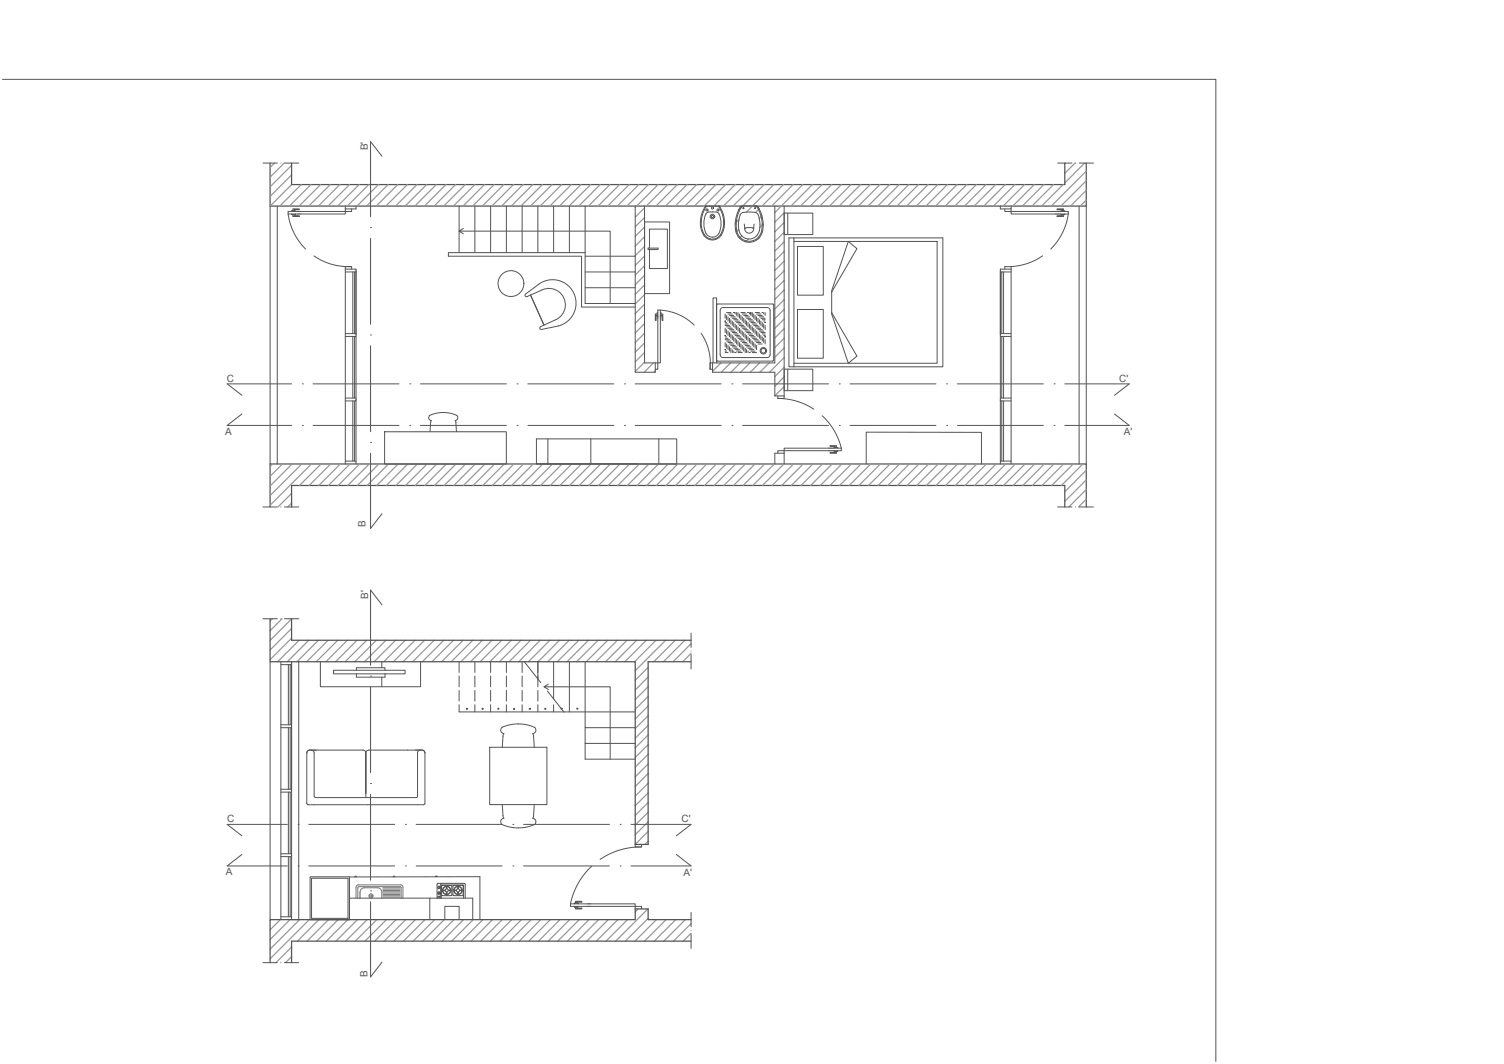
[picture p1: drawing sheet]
<svg xmlns="http://www.w3.org/2000/svg" width="420mm" height="297mm" viewBox="0 0 420 297" stroke-linecap="round" stroke-linejoin="round" font-family="sans-serif">
<defs><g id="words">
<g font-size="2.8" fill="#545454">
<text x="102.7" y="42" transform="rotate(-90 102.7 42)">B'</text>
<text x="63.4" y="106.6">C</text>
<text x="312.6" y="106.7">C'</text>
<text x="62.9" y="121.4">A</text>
<text x="313.9" y="121.5">A'</text>
<text x="102.1" y="147.1" transform="rotate(-90 102.1 147.1)">B</text>
<text x="102.9" y="167.1" transform="rotate(-90 102.9 167.1)">B'</text>
<text x="63.5" y="229.5">C</text>
<text x="190.4" y="229.6">C'</text>
<text x="63.1" y="244.3">A</text>
<text x="191" y="244.5">A'</text>
<text x="102.7" y="272.6" transform="rotate(-90 102.7 272.6)">B</text>
</g>
</g></defs>
<!-- layer: muri esterni -->
<path d="M75.5 45.5v12h228v-12M81.5 45.5v6h216v-6M75.5 141.5v-12h228v12M81.5 141.5v-6h216v6M75.5 172.7v12h102v51h3.6v-51h12M81.5 172.7v6h111.6M193.1 256.7h-12v-3h-3.6v3h-102v12M193.1 262.7h-111.6v6" fill="none" stroke="#545454" stroke-width=".35"/>
<g fill="none" stroke="#989898" stroke-width=".35">
<path d="M76.7 45.5l-1.2 1.3M79.4 45.5l-3.9 4M81.5 46.2l-6 6M81.5 48.8l-6 6M81.5 51.5l-6 6M84.2 51.5l-6 6M86.9 51.5l-6 6M89.6 51.5l-6 6M92.3 51.5l-6 6M94.9 51.5l-6 6M97.6 51.5l-6 6M100.3 51.5l-6 6"/>
<path d="M103 51.5l-6 6M105.7 51.5l-6 6M108.4 51.5l-6 6M111.1 51.5l-6 6M113.8 51.5l-6 6M116.5 51.5l-6 6M119.2 51.5l-6 6M121.9 51.5l-6 6M124.6 51.5l-6 6M127.3 51.5l-6 6M130 51.5l-6 6M132.7 51.5l-6 6"/>
<path d="M135.4 51.5l-6 6M138 51.5l-6 6M140.7 51.5l-6 6M143.4 51.5l-6 6M146.1 51.5l-6 6M148.8 51.5l-6 6M151.5 51.5l-6 6M154.2 51.5l-6 6M156.9 51.5l-6 6M159.6 51.5l-6 6M162.3 51.5l-6 6M165 51.5l-6 6"/>
<path d="M167.7 51.5l-6 6M170.4 51.5l-6 6M173.1 51.5l-6 6M175.8 51.5l-6 6M178.5 51.5l-6 6M180.1 58l-2.6 2.6M181.2 51.5l-6 6M183.9 51.5l-6.4 6.4M186.5 51.5l-6 6M189.2 51.5l-6 6M191.9 51.5l-6 6M194.6 51.5l-6 6"/>
<path d="M197.3 51.5l-6 6M200 51.5l-6 6M202.7 51.5l-6 6M205.4 51.5l-6 6M208.1 51.5l-6 6M210.8 51.5l-6 6M212.1 58.3l-1 1M213.5 51.5l-7.2 7.2M216.2 51.5l-7.7 7.7M218.9 51.5l-6 6M219.1 59.4l-2.6 2.6M221.6 51.5l-6 6"/>
<path d="M224.3 51.5l-7.8 7.8M227 51.5l-6 6M229.6 51.5l-6 6M232.3 51.5l-6 6M235 51.5l-6 6M237.7 51.5l-6 6M240.4 51.5l-6 6M243.1 51.5l-6 6M245.8 51.5l-6 6M248.5 51.5l-6 6M251.2 51.5l-6 6M253.9 51.5l-6 6"/>
<path d="M256.6 51.5l-6 6M259.3 51.5l-6 6M262 51.5l-6 6M264.7 51.5l-6 6M267.4 51.5l-6 6M270.1 51.5l-6 6M272.8 51.5l-6.1 6M275.4 51.5l-6 6M278.1 51.5l-6 6M280.8 51.5l-6 6M283.5 51.5l-6 6M286.2 51.5l-6 6"/>
<path d="M288.9 51.5l-6 6M291.6 51.5l-6 6M294.3 51.5l-6 6M297 51.5l-6 6M297.6 45.5l-.1 .2M300.3 45.5l-2.8 2.9M303 45.5l-5.5 5.6M303.5 47.8l-9.8 9.7M303.5 50.5l-7.1 7M303.5 53.1l-4.4 4.4M303.5 55.8l-1.7 1.7M180.1 60.7l-2.6 2.6"/>
<path d="M180.1 63.4l-2.6 2.6M180.1 66.1l-2.6 2.6M180.1 68.8l-2.6 2.6M180.1 71.5l-2.6 2.6M180.1 74.2l-2.6 2.6M180.1 76.9l-2.6 2.6M180.1 79.6l-2.6 2.6M206.4 64l-.8 .8M206.4 61.3l-1 1M207.2 65.9l-.6 .6M209.1 66.7l-.8 .8M212.1 66.4l-.3 .3"/>
<path d="M212.8 60.3l-.7 .7M213.2 62.6l-.9 .9M219.1 62.1l-2.6 2.6M219.1 64.8l-2.6 2.6M219.1 67.5l-2.6 2.6M219.1 70.2l-2.6 2.6M219.1 72.9l-2.6 2.6M219.1 75.6l-2.6 2.6M219.1 78.3l-2.6 2.6M180.1 82.3l-2.6 2.6M180.1 85l-2.6 2.5M180.1 87.6l-2.6 2.6"/>
<path d="M180.1 90.3l-2.6 2.6M180.1 93l-2.6 2.6M180.1 95.7l-2.6 2.6M180.1 98.4l-2.6 2.6M219.1 81l-2.6 2.6M219.1 83.7l-2.6 2.6M219.1 86.4l-2.6 2.6M219.1 89.1l-2.6 2.6M219.1 91.7l-2.6 2.7M219.1 94.4l-2.6 2.6M219.1 97.1l-2.6 2.6M219.1 99.8l-4.1 4.1"/>
<path d="M180.1 101.1l-2.6 2.6M182.5 101.3l-2.5 2.6M183.1 103.5l-.5 .4M201.4 101.3l-2.3 2.4M204.1 101.3l-2.6 2.6M206.8 101.3l-2.6 2.6M209.5 101.3l-2.6 2.6M212.2 101.3l-2.6 2.6M214.9 101.3l-2.6 2.6M219.1 102.5l-2.6 2.6M219.1 105.2l-2.6 2.6M219.1 107.9l-2.6 2.6"/>
<path d="M76.2 129.5l-.7 .8M78.9 129.5l-3.4 3.5M81.5 137.8l-3.8 3.7M81.6 129.5l-6.1 6.2M84.3 129.5l-8.8 8.9M87 129.5l-11.5 11.6M89.7 129.5l-6 6M92.4 129.5l-6 6M95.1 129.5l-6 6M97.8 129.5l-6 6M100.5 129.5l-6 6M103.2 129.5l-6 6"/>
<path d="M105.9 129.5l-6 6M108.5 129.5l-6 6M111.2 129.5l-6 6M113.9 129.5l-6 6M116.6 129.5l-6 6M119.3 129.5l-6 6M122 129.5l-6 6M124.7 129.5l-6 6M127.4 129.5l-6 6M130.1 129.5l-6 6M132.8 129.5l-6 6M135.5 129.5l-6 6"/>
<path d="M138.2 129.5l-6 6M140.9 129.5l-6 6M143.6 129.5l-6 6M146.3 129.5l-6 6M149 129.5l-6 6M151.6 129.5l-6 6M154.3 129.5l-6 6M157 129.5l-6 6M159.7 129.5l-6 6M162.4 129.5l-6 6M165.1 129.5l-6 6M167.8 129.5l-6 6"/>
<path d="M170.5 129.5l-6 6M173.2 129.5l-6 6M175.9 129.5l-6 6M178.6 129.5l-6 6M181.3 129.5l-6 6M184 129.5l-6 6M186.7 129.5l-6 6M189.4 129.5l-6 6M192.1 129.5l-6 6M194.8 129.5l-6 6M197.4 129.5l-6 6M200.1 129.5l-6 6"/>
<path d="M202.8 129.5l-6 6M205.5 129.5l-6 6M208.2 129.5l-6 6M210.9 129.5l-6 6M213.6 129.5l-6 6M216.3 129.5l-6 6M219 129.5l-6 6M221.7 129.5l-6 6M224.4 129.5l-6 6M227.1 129.5l-6 6M229.8 129.5l-6 6M232.5 129.5l-6 6"/>
<path d="M235.2 129.5l-6 6M237.9 129.5l-6 6M240.6 129.5l-6 6M243.2 129.5l-6 6M245.9 129.5l-6 6M248.6 129.5l-6 6M251.3 129.5l-6 6M254 129.5l-6 6M256.7 129.5l-6 6M259.4 129.5l-6 6M262.1 129.5l-6 6M264.8 129.5l-6 6"/>
<path d="M267.5 129.5l-6 6M270.2 129.5l-6 6M272.9 129.5l-6 6M275.6 129.5l-6 6M278.3 129.5l-6 6M281 129.5l-6 6M283.7 129.5l-6 6M286.3 129.5l-6 6M289 129.5l-6 6M291.7 129.5l-6 6M294.4 129.5l-6 6M297.1 129.5l-6 6"/>
<path d="M299.8 129.5l-6 6M302.5 129.5l-6 6M303.5 131.3l-6 6M303.5 134l-6 6M303.5 136.7l-4.9 4.8M303.5 139.4l-2.2 2.1M81.5 140.4l-1.1 1.1M76.1 172.7l-.6 .7M78.8 172.7l-3.3 3.4M81.5 172.8l-6 6M81.5 175.5l-6 6M81.5 178.2l-6 6"/>
<path d="M83.6 178.7l-6 6M86.3 178.7l-6 6M89 178.7l-6 6M91.7 178.7l-6 6M94.3 178.7l-6 6M97 178.7l-6 6M99.7 178.7l-6 6M102.4 178.7l-6 6M105.1 178.7l-6 6M107.8 178.7l-6 6M110.5 178.7l-6 6M113.2 178.7l-6 6"/>
<path d="M115.9 178.7l-6 6M118.6 178.7l-6 6M121.3 178.7l-6 6M124 178.7l-6 6M126.7 178.7l-6 6M129.4 178.7l-6 6M132.1 178.7l-6 6M134.8 178.7l-6 6M137.5 178.7l-6 6M140.2 178.7l-6 6M142.8 178.7l-6 6M145.5 178.7l-6 6"/>
<path d="M148.2 178.7l-6 6M150.9 178.7l-6 6M153.6 178.7l-6 6M156.3 178.7l-6 6M159 178.7l-6 6M161.7 178.7l-6 6M164.4 178.7l-6 6M167.1 178.7l-6 6M169.8 178.7l-6 6M172.5 178.7l-6 6M175.2 178.7l-6 6M177.9 178.7l-6 6"/>
<path d="M180.6 178.7l-6 6M183.3 178.7l-6 6M185.9 178.7l-8.4 8.5M188.6 178.7l-6 6M191.3 178.7l-6 6M193.1 179.7l-5.1 5M181.1 186.3l-3.6 3.6M181.1 189l-3.6 3.6M181.1 191.7l-3.6 3.6M181.1 194.4l-3.6 3.6M181.1 197.1l-3.6 3.6M181.1 199.8l-3.6 3.6"/>
<path d="M193.1 182.4l-2.4 2.3M181.1 202.5l-3.6 3.6M181.1 205.2l-3.6 3.6M181.1 207.9l-3.6 3.6M181.1 210.6l-3.6 3.6M181.1 213.3l-3.6 3.6M181.1 216l-3.6 3.6M181.1 218.7l-3.6 3.6M181.1 221.4l-3.6 3.5M181.1 224l-3.6 3.6M181.1 226.7l-3.6 3.6M181.1 229.4l-3.6 3.6"/>
<path d="M181.1 232.1l-3.6 3.6M181.1 234.8l-1 .9M75.6 256.7l-.1 .2M78.3 256.7l-2.8 2.9M81 256.7l-5.5 5.6M83.7 256.8l-8.2 8.2M86.4 256.8l-10.9 10.9M89 256.8l-5.9 5.9M91.7 256.8l-5.9 5.9M94.4 256.8l-5.9 5.9M97.1 256.8l-5.9 5.9M99.9 256.7l-6 6"/>
<path d="M102.6 256.7l-6 6M105.2 256.7l-5.9 6M107.9 256.7l-6 6M110.6 256.7l-6 6M113.3 256.7l-6 6M116 256.7l-6 6M118.7 256.7l-6 6M121.4 256.7l-6 6M124.1 256.7l-6 6M126.8 256.7l-6 6M129.5 256.7l-6 6M132.2 256.7l-6 6"/>
<path d="M134.9 256.7l-6 6M137.6 256.7l-6 6M140.3 256.7l-6 6M143 256.7l-6 6M145.7 256.7l-6 6M148.4 256.7l-6 6M151.1 256.7l-6 6M153.8 256.7l-6 6M156.4 256.7l-6 6M159.1 256.7l-6 6M161.8 256.7l-6 6M164.5 256.7l-6 6"/>
<path d="M167.2 256.7l-6 6M169.9 256.7l-6 6M172.6 256.7l-6 6M175.3 256.7l-6 6M178.3 253.7l-.8 .9M181 253.7l-9 9M181.1 256.4l-6.4 6.3M183.4 256.7l-6 6M186.1 256.7l-6 6M188.8 256.7l-6 6M191.5 256.7l-6 6M193.1 257.8l-4.9 4.9"/>
<path d="M81.5 264.4l-4.4 4.3M81.5 267.1l-1.7 1.6M193.1 260.5l-2.2 2.2"/>
</g>
<!-- layer: finestre -->
<g fill="none" stroke="#545454" stroke-width=".28">
<path d="M.7 22.2h339v274.1M96.5 57.5v.8h3v-.8M279.5 57.5v.8h3v-.8M96.5 75.9h3M98.6 75.9v17.2M99.1 75.9v17.2M279.5 75.9h3M279.9 75.9v17.2M280.4 75.9v17.2M96.5 93.9h3M96.5 93.1h3M98.6 93.9v17.2"/>
<path d="M99.1 93.9v17.2M279.5 93.9h3M279.5 93.1h3M279.9 93.9v17.2M280.4 93.9v17.2M96.5 111.1h3M98.6 111.9v16.8M99.1 111.9v16.8M99.5 111.5v.4h-3M279.5 111.5v.4h3M279.5 111.1h3M279.9 111.9v16.8"/>
<path d="M280.4 111.9v16.8M96.5 128.7v-53.6h3v54.4M99.5 128.7h-3v.8M279.5 128.7h3v.8M282.5 128.7v-53.6h-3v54.4M75.5 184.7v72M78.5 185.5h3h-.4v16.8M78.5 184.7v72M80.6 185.5v16.8M81.5 184.7v72h2v-72M78.5 202.3h3M78.5 203.1h3"/>
<path d="M80.6 203.1v17.2M81.1 203.1v17.2M78.5 221.1h3M78.5 238.3h3M78.5 220.3h3M80.6 221.1v17.2M80.6 239.1v16.8M81.1 221.1v17.2M81.1 239.1v16.8M81.5 238.7v.4h-3M78.5 255.9h3"/>
</g>
<!-- layer: loggia -->
<path d="M75.5 57.5v72M303.5 57.5v72" fill="none" stroke="#545454" stroke-width=".28"/>
<!-- layer: m. int -->
<path d="M177.5 57.5v46.4h5.6v-2.6h-3v-43.8M216.5 57.5v43.8h-17.4v2.6h17.4v6.6h2.6v-53M163.5 70.5h-38.2v1h37.2v14.2h15M216.5 129.5v-3h2.6v3M163.5 203.1v8.8" fill="none" stroke="#545454" stroke-width=".28"/>
<!-- layer: arredi -->
<g fill="none" stroke="#545454" stroke-width=".28">
<path d="M103.5 39.5l3.2 4.1M77.5 57.5v72M197.3 59.5l.4-.3h1.3a1.64 1.64 0 0 1 2.1 1.2 5.6 5.6 0 0 1-.9 5.4 2.23 2.23 0 0 1-3.4-1.9l-.1-2.1zM197.4 57.5a6.7 6.7 0 0 0 .1 8.8 2.92 2.92 0 0 0 4.4-2.3 7.8 7.8 0 0 0-1.2-6.5M206.9 57.6l4.6-.1a7.8 7.8 0 0 1 .7 8.8 3.9 3.9 0 0 1-4.7 .9 3.9 3.9 0 0 1-2.1-4.2 9.8 9.8 0 0 1 1.5-5.4zM207.1 59.5a6.9 6.9 0 0 1 4.4 0 5.8 5.8 0 0 1-.4 6.6 3.1 3.1 0 0 1-3.5 .1 3.1 3.1 0 0 1-1.3-3.2 6.5 6.5 0 0 1 .8-3.5zM207.1 57.8a7.7 7.7 0 0 0-.5 8.3 3.7 3.7 0 0 0 4.4 .8 3.7 3.7 0 0 0 1.9-3.9 9.8 9.8 0 0 0-1.4-5.2M207.6 57.5l-.5 .3M210.9 57.5l.6 .3M219.1 59.5h8v6h-8zM220.1 59.5v6M301.5 57.5v72"/>
<path d="M180.1 62h7v20h-7zM181 69.3h2.8v.4h-2.8zM181.4 69.3v-5.3h5v11h-5v-5.3M195.7 62.2l.4-2.8 1-1.9h3.8a7.2 7.2 0 0 1-.1 8.9 3 3 0 0 1-4.8-1.8l-.3-2.4M207.9 62.6a2.55 2.55 0 0 0 1 2.4 1.42 1.42 0 0 0 1.7-1.8l.1-.6M208.1 63.8a2.28 2.28 0 0 1 2.4 0M221.8 67.4h40v34h-40zM221.8 67.4v-1h-1.4v36h1.4M221.8 66.4h41.6v36h-41.6M222.8 68.8h7.2v13.6h-7.2zM147.3 82.8l4.2-1.9a4.6 4.6 0 0 1 6 2.3 4.6 4.6 0 0 1-2.3 6.1l-4.2 1.9-.2 .5 .5 .3a18.6 18.6 0 0 0 6.3-1.7 6.6 6.6 0 0 0 2.3-9.2 6.6 6.6 0 0 0-9.3-1.8l-3.8 2.8-.1 .5 .6 .2M148.2 82.4l3.8 8.4"/>
<path d="M200.2 85.2v15.3M200.2 85.2l.3-.3h15.3l.4 .3M201.4 86.1l.6-.2h12.3a.8 .8 0 0 1 .8 .8v12.3a.82 .82 0 0 1-.8 .8h-12.3a.82 .82 0 0 1-.8-.8v-12.3zM202.6 97.6h.1M202.6 93.6h.1M202.6 94h.4M202.6 94.4h.8M202.6 90.1h.4M202.6 90.5h.8M202.6 98.4h.8M202.6 98h.4M202.6 94.8h1.2"/>
<path d="M202.6 90.8h1.2M202.6 87.7v1.2M202.6 91.6v1.2M202.6 95.6v1.2M202.6 89.6v.1M203 95.2h1.2M203 91.2h1.2M203 87.3h1.2M203 88.1v1.2M203 92v1.2M203 96v1.2M203.4 95.6h1.2"/>
<path d="M203.4 91.6h1.2M203.4 87.7h1.2M203.4 88.5v1.2M203.4 92.4v1.2M203.4 96.4v1.2M203.8 96h1.2M203.8 92h1.2M203.8 88.1h1.2M203.8 88.9v1.2M203.8 92.8v1.2M203.8 96.8v1.2M204.2 96.4h1.2"/>
<path d="M204.2 92.4h1.2M204.2 88.5h1.2M204.2 89.3v1.2M204.2 93.2v1.2M204.2 97.2v1.2M204.6 96.8h1.2M204.6 92.8h1.2M204.6 88.9h1.2M204.6 89.7v1.1M204.6 93.6v1.2M204.6 97.6v.8M205 87.3h.1"/>
<path d="M205 87.2h.1M205 90.1v1.1M205 94v1.2M205 98v.4M205 97.2h1.2M205 93.2h1.2M205 89.3h1.2M205.4 98.4h.1M205.4 87.3v.4M205.4 90.5v1.1M205.4 94.4v1.2M205.4 93.6h1.2"/>
<path d="M205.4 97.6h1.2M205.4 89.7h1.2M205.8 94h1.2M205.8 87.3v.8M205.8 90.8v1.2M205.8 94.8v1.2M205.8 90.1h1.2M205.8 98h1.2M206.2 94.4h1.2M206.2 90.5h1.2M206.2 98.4h1.2M206.2 87.3v1.2"/>
<path d="M206.2 91.2v1.2M206.2 95.2v1.2M206.6 94.8h1.2M206.6 90.8h1.2M206.6 87.7v1.2M206.6 91.6v1.2M206.6 95.6v1.2M207 95.2h1.2M207 91.2h1.2M207 87.3h1.2M207 88.1v1.2M207 92v1.2"/>
<path d="M207 96v1.2M207.4 95.6h1.2M207.4 91.6h1.2M207.4 87.7h1.2M207.4 88.5v1.2M207.4 92.4v1.2M207.4 96.4v1.2M207.8 96h1.2M207.8 92h1.2M207.8 88.1h1.2M207.8 88.9v1.2M207.8 92.8v1.2"/>
<path d="M207.8 96.8v1.2M208.2 96.4h1.2M208.2 92.4h1.2M208.2 88.5h1.2M208.2 89.3v1.2M208.2 93.2v1.2M208.2 97.2v1.2M208.6 96.8h1.2M208.6 92.8h1.2M208.6 88.9h1.2M208.6 89.7v1.1M208.6 93.6v1.2"/>
<path d="M208.6 97.6v.8M209 87.3h.1M209 90.1v1.1M209 94v1.2M209 98v.4M209 97.2h1.2M209 93.2h1.2M209 89.3h1.2M209.4 98.4h.1M209.4 93.6h1.2M209.4 87.3v.4M209.4 90.5v1.1"/>
<path d="M209.4 94.4v1.2M209.4 97.6h1.2M209.4 89.7h1.2M209.8 87.7v-.4v.8M209.8 94h1.2M209.8 90.1h1.2M209.8 98h1.2M209.8 90.8v1.2M209.8 94.8v1.2M210.2 94.4h1.2M210.2 90.5h1.2M210.2 98.4h1.2"/>
<path d="M210.2 87.3v1.2M210.2 91.2v1.2M210.2 95.2v1.2M210.6 94.8h1.1M210.6 90.8h1.1M210.6 87.7v1.2M210.6 91.6v1.2M210.6 95.6v1.2M211 95.2h1.1M211 91.2h1.1M211 87.3h1.1M211 88.1v1.2"/>
<path d="M211 92v1.2M211 96v1.2M211.4 95.6h1.2M211.4 91.6h1.2M211.4 87.7h1.2M211.4 88.5v1.2M211.4 92.4v1.2M211.4 96.4v1.2M211.7 96h1.2M211.7 92h1.2M211.7 88.1h1.2M211.7 88.9v1.2"/>
<path d="M211.7 92.8v1.2M212.1 92.4h1.2M212.1 88.5h1.2M212.1 89.3v1.2M212.1 93.2v1.2M212.6 92.8h1.1M212.6 88.9h1.1M212.6 89.7v1.1M212.6 93.6v1.2M212.9 87.2h.1M212.9 93.2h.8M212.9 89.3h.8"/>
<path d="M212.9 90.1v1.1M212.9 94v1.2M213 87.2v.1M213.3 93.6h.4M213.3 87.3v.4M213.3 90.5v1.1M213.3 94.4v1.2M213.3 89.7h.4M213.7 90v.1M213.8 94h.1M213.7 90l.1 .1M213.7 87.3v.8"/>
<path d="M213.7 90.8v1.2M213.7 94.8v1.2M213.8 90.1h-.1M216.1 85.2l.1 15.3-.4 .3M222.8 86.4h7.2v13.6h-7.2zM232.3 81.5l7.1-12.1-2.4-2-4.7 13.8v6.5l4.7 13.7 2.4-2-7.1-12.1M63.5 107.2l4.1 3.2M67.6 115.6l-4.1 3.2M120.3 118l-.2 2.5M120.3 118l.2-.6a.83 .83 0 0 1-.7-.6 .83 .83 0 0 1 .3-.8 8.8 8.8 0 0 1 7.7 .2v.9l-.6 .3 .2 .4 .1 2.7M199.2 101.3v-18.1h1v18.1M200.2 100.5l.3 .3"/>
<path d="M200.5 100.8h15.3M219.1 103.1h8v6h-8zM220.1 103.1v6M221.8 101.4v1M311.3 115.6l4.2 3.2M315.5 107.2l-4.2 3.2M107.4 120.5h34.1v9h-34.1zM149.9 122.5h39.2v7h-39.2zM149.9 129.5h27.9M153.1 122.5v7M165.1 122.5v7M184.1 122.5v7"/>
<path d="M242 129.5v-8.8h32.2v8.9M106.7 143.4l-3.2 4.1M103.5 164.7l3.2 4.1M89.5 184.7v7h28v-7M93.2 187.1h20v1h-20zM99.6 188.1v1h8v-1M99.6 187.1v-.7h8v.7M106.7 184.7v1.7M106.7 189.1v2.6M85.9 209.6l.6-.2h14.9a.8 .8 0 0 1 .8 .8 .8 .8 0 0 1 .8-.8h14.9a.8 .8 0 0 1 .8 .8v14.1l-.2 .3-32.4 .1-.4-.4v-14.1zM87 209.4a.8 .8 0 0 1 .8 .8v12.1M102.2 210.2v11.3v-11.3"/>
<path d="M117.4 209.4a.8 .8 0 0 0-.8 .8v12.1M136.8 208.6h16v16h-16zM140.3 208.6l.2-3.3 .3-.5a1 1 0 0 1-.9-.7 1 1 0 0 1 .3-1 10.7 10.7 0 0 1 9.4 .2l.1 .5-.1 .6-.8 .4 .3 .5 .2 3.3M63.5 230.1l4.1 3.2M67.6 238.5l-4.1 3.2M87.8 222.3l.4 .4h28M102.2 221.5v1.2M116.6 222.3l-.4 .4M140.3 224.6l.2 3.3 .3 .5M140.8 228.4a1 1 0 0 0-.9 .7 1 1 0 0 0 .3 1.1 10.8 10.8 0 0 0 9.4-.2l.1-.6-.1-.5-.8-.5M149.3 224.6l-.2 3.3-.3 .5M189 238.5l4.1 3.2"/>
<path d="M193.1 230.1l-4.1 3.2M86.6 244.8h11v12h-11zM87 245.2h10.2v11.2h-10.2zM97.6 256.7v-11.9h36.5v11.9M97.6 250.7h22.5M99.1 244.8v-.2h.4v.2M100.6 249.1v1.6M109.9 244.8v-.2h.4v.2M120.1 256.7v-6h12v6M121.7 244.8v-.2h.4v.2M122.1 250.7v-3.8l.3-.3h7.4l.2 4.1M122.3 250.7a.35 .35 0 0 1 .3-.5 .35 .35 0 0 1 .3 .5"/>
<path d="M122.4 250.7v-.3l.2-.1 .3 .1-.1 .3M123.1 246.6v4.1M123.4 247.4v2.5M123.4 247.4l.1-.2h2.7v2.7l-.2 .1h-2.5l-.1-.1M123.4 247.1h5.9M123.4 247.1l-.1 .1v3.5M123.5 248.6h.8M123.6 248.7l.3 .6 .8 .4M123.7 248.7a1.07 1.07 0 0 0 1 .9M124.3 256.7v-3.7h4v3.7M124.3 248.5h-.7v.2M124.3 248.6l-.7 .1"/>
<path d="M124.7 247.4h.2l-.1 .7zM124.7 247.4l-.8 .5-.3 .6M124.7 247.5a1.07 1.07 0 0 0-1 1M124.7 249.1l.1 .7M124.7 249.1l.1 .7v-.7M124.8 247.3v.8M124.9 247.5a1.07 1.07 0 0 1 1 1M124.9 247.4l.8 .5 .2 .6M125.3 248.6h.7M125.3 248.5h.7v.2M125.3 248.5l.7 .2M125.9 248.7a1.07 1.07 0 0 1-1 .9"/>
<path d="M125.9 248.7l-.2 .6-.8 .4M126.7 248.6h.8M126.7 247.2h2.5l.2 .2-.1 2.6h-2.6M126.7 247.2l-.1 .2-.1 2.5 .2 .1M126.8 248.7l.2 .6 .9 .4M126.9 248.7a1.07 1.07 0 0 0 1 .9M127.5 248.5h-.8v.2M127.5 248.5l-.8 .2M127.9 247.4h.1v.7zM127.9 247.4l-.9 .5-.2 .6M127.9 247.5a1.07 1.07 0 0 0-1 1M127.9 249.1h.1"/>
<path d="M127.9 249.1l.1 .7v-.7M127.9 247.3v.8M127.9 249.1v.7M128 247.5a1.07 1.07 0 0 1 1 1M128 247.4l.9 .5 .2 .6M128.4 248.6h.8M128.5 248.5h.7v.2M128.5 248.5l.7 .2M129 248.7a1.07 1.07 0 0 1-1 .9M129.1 248.7l-.2 .6-.9 .4M129.3 247.1l.2 .1v3.5M106.7 268.6l-3.2 4.1"/>
<circle cx="197.5" cy="58.6" r=".29"/>
<circle cx="199" cy="58.1" r=".29"/>
<circle cx="200.6" cy="58.6" r=".29"/>
<circle cx="207.7" cy="58.1" r=".15"/>
<circle cx="210.9" cy="58.1" r=".15"/>
<circle cx="142.7" cy="79.2" r="3.6"/>
<circle cx="199" cy="60.4" r=".64"/>
<circle cx="199" cy="60.4" r=".31"/>
<circle cx="213.3" cy="97.9" r=".89"/>
<circle cx="213.3" cy="97.9" r=".65"/>
<circle cx="156.9" cy="197.8" r=".15"/>
<circle cx="161.3" cy="197.8" r=".15"/>
<circle cx="122.6" cy="247.7" r=".35"/>
<circle cx="122.6" cy="249.3" r=".35"/>
<circle cx="122.6" cy="247.7" r=".27"/>
<circle cx="122.6" cy="249.3" r=".27"/>
<circle cx="124.8" cy="248.6" r=".45"/>
<circle cx="128" cy="248.6" r=".45"/>
</g>
<!-- layer: porte -->
<g fill="none" stroke="#989898" stroke-width=".28">
<path d="M81.5 58.9h1.1v.1M81.8 58.4h1.8v.1h-1.4v.4M82.2 59.9v.4h1.4v.1M82.6 59.7v.2h-1.1M83 59.7h1.1M83 59h1.1M294.8 59.7h1.1M294.8 59h1.1M296.4 59.7v.2h1M296.7 59.9v.4h-1.4v.1M297.1 58.4h-1.8v.1h1.4v.4M297.4 58.9h-1v.1"/>
<path d="M183.1 87.7v1.7h.2v-1.3h.3M183.6 87.3v1.1h.2M183.8 87.9v1M184.5 87.9v1M184.7 88.1h.3v1.3h.2M184.7 87.3v1.1h-.2M231.4 125.1h1.1M231.4 125.8h1.1M231.9 124.4v.2h1.4v.3M233 125.8v.2h1M233.3 126v.3h-1.4v.2h1.8M234 124.9h-1v.2"/>
<path d="M160.4 252.1h1.1v.2M160.8 253.2v.5h1.7v-.2h-1.4v-.3M160.8 252.1v-.5h1.7v.2h-1.4v.3M161.5 253v.2h-1.1M164 253h1.1M164 252.3h1.1"/>
</g>
<g fill="none" stroke="#545454" stroke-width=".28">
<path d="M80.5 59h16v.7h-16zM80.5 59.7a17 17 0 0 0 4.9 9.8M81.5 59.7v.2h1.1v-.2M81.5 59v-.1h1.1v.1M81.8 59.9v.5h1.8v-.1h-1.4v-.4M81.8 58.9v-.5h1.8v.1h-1.4v.4M96.5 58.3v.7h1.7v-.7M280.7 58.3v.7h1.8v-.7M282.5 59h15.9v.7h-15.9zM296.4 59.7v.2h1v-.2M296.4 59v-.1h1v.1M296.7 59.9v.4h-1.4v.1h1.8v-.5"/>
<path d="M296.7 58.9v-.4h-1.4v-.1h1.8v.5M298.4 59.7a17.1 17.1 0 0 1-4.9 9.8M87.7 71.4a16.9 16.9 0 0 0 10.5 3M98.2 74.4h-1.7v.7M98.2 74.4v.7M282.5 74.4v.7M291.2 71.4a16.9 16.9 0 0 1-10.5 3v.7M183.6 87.7h-.5v1.7h.2v-1.3h.3M183.8 87.3h-.2v1.1h.2M183.8 86.6h.7v14.7h-.7zM184.5 87.3h.2v1.1h-.2M184.5 86.6a14.9 14.9 0 0 1 9.4 4.2"/>
<path d="M184.7 87.7h.5v1.7h-.2v-1.3h-.3M195.9 93a14.8 14.8 0 0 1 2.4 10.1M183.1 101.3h.7v1.8h-.7M198.3 103.1h.8M199.1 101.3h-.8v1.8M217.3 110.5v.7a18.2 18.2 0 0 1 10 3M219.1 110.5v.7h-1.7M229.7 116.1a18.1 18.1 0 0 1 5.3 9M217.3 126.5v-.7h1.8v.7M219.1 125.1h15.9v.7h-15.9zM233 125.1v-.2h1v.2M233 125.8v.2h1v-.2"/>
<path d="M233.3 124.9v-.3h-1.4v-.2h1.8v.5M233.3 126v.3h-1.4v.2h1.8v-.5M177.5 235.7v.8h1.7v-.8M179.2 236.5a19.9 19.9 0 0 0-11.6 3.4M159.4 252.3h18.1v.7h-18.1zM160.4 253v.2h1.1v-.2M160.4 252.3v-.2h1.1v.2M160.8 253.2v.5h1.7v-.2h-1.4v-.3M160.8 252.1v-.5h1.7v.2h-1.4v.3M165.3 241.8a19.9 19.9 0 0 0-5.9 10.5M177.5 253.7v-.7h1.7v.7"/>
</g>
<!-- layer: scale -->
<g fill="none" stroke="#545454" stroke-width=".28">
<path d="M128.3 57.5v13M132.7 57.5v13M137.1 57.5v13M141.5 57.5v13M145.9 57.5v13M150.3 57.5v13M154.7 57.5v13M159.1 57.5v13M163.5 57.5v27.2h14M128.3 64.5l1.1 .8M129.4 63.8l-1.1 .7h42.2v20.2M163.5 71.5h14"/>
<path d="M163.5 75.9h14M163.5 80.3h14M128.3 196.7v2h49.2M128.3 184.7v3M128.3 188.7v3M128.3 192.7v3M132.7 184.7v3M132.7 188.7v3M132.7 192.7v3M132.7 196.7v2M137.1 184.7v3M137.1 188.7v3"/>
<path d="M137.1 192.7v3M137.1 196.7v2M141.5 184.7v3M141.5 188.7v3M141.5 192.7v3M141.5 196.7v2M145.9 184.7v3M145.9 188.7v3M145.9 192.7v3M145.9 196.7v2M150.3 184.7v7M150.3 192.7v3"/>
<path d="M150.3 196.7v2M152 191.7l1.2 .8M153.2 191l-1.2 .7h18.5v20.2M154.7 184.7v10.4M154.7 196.7v2M159.1 184.7v14M163.5 184.7v18.4h14M163.5 207.5h14M163.5 211.9h14"/>
</g>
<!-- layer: linee tratt -->
<g fill="none" stroke="#545454" stroke-width=".28">
<path d="M146.5 184.7l4.6 5.9M152.9 192.9l4.6 5.8"/>
<circle cx="130.4" cy="197.9" r=".15"/>
<circle cx="134.8" cy="197.9" r=".15"/>
<circle cx="139.2" cy="197.9" r=".15"/>
<circle cx="143.6" cy="197.9" r=".15"/>
<circle cx="148" cy="197.9" r=".15"/>
<circle cx="152.3" cy="197.9" r=".15"/>
</g>
<!-- layer: arredi -->
<g fill="none" stroke="#767676" stroke-width=".28">
<path d="M99.5 250.7v-3.1l.3-.5 12.1-.1 .5 .2 .2 .4v3.1M100 250.7v-2.9l.3-.3 11.6 .1 .2 .2v2.9M100.6 249.1a1.23 1.23 0 0 1 1.2-1.3h3.6a1.24 1.24 0 0 1 1.3 1.3v1.6M107 250.4h4.8M107 250.1h4.8M107 249.7h4.8M107 249.3h4.8M107 249h4.8M107 248.6h4.8M107 248.2h4.8M107 247.8h4.8"/>
<circle cx="103.6" cy="250.1" r=".58"/>
<circle cx="103.6" cy="250.1" r=".32"/>
</g>
<!-- layer: tr punto -->
<g fill="none" stroke="#545454" stroke-width=".28">
<path d="M103.5 39.5v21M103.5 63.5h.1M103.5 66.5v24M103.5 93.5h.1M103.5 96.5v24M63.5 118.8h18M63.5 107.2h18M84.5 118.8h.1M84.5 107.2h.1M87.5 118.8h24M87.5 107.2h24M114.5 118.8h.1"/>
<path d="M114.5 107.2h.1M117.5 118.8h24M117.5 107.2h24M144.5 118.8h.1M144.5 107.2h.1M147.5 118.8h24M147.5 107.2h24M174.5 118.8h.1M174.5 107.2h.1M177.5 118.8h24M177.5 107.2h24M204.5 118.8h.1"/>
<path d="M204.5 107.2h.1M207.5 118.8h24M207.5 107.2h24M234.5 118.8h.1M234.5 107.2h.1M237.5 118.8h24M237.5 107.2h24M264.5 118.8h.1M264.5 107.2h.1M267.5 118.8h24M267.5 107.2h24M294.5 118.8h.1"/>
<path d="M294.5 107.2h.1M297.5 118.8h18M297.5 107.2h18M103.5 123.5h.1M103.5 126.5v21M103.5 164.7v21M103.5 188.7h.1M103.5 191.7v24M103.5 218.7h.1M63.5 230.1h16.8M83.3 230.1h.1M86.3 230.1h24"/>
<path d="M103.5 221.7v24M113.3 230.1h.1M116.3 230.1h24M143.3 230.1h.1M146.3 230.1h24M173.3 230.1h.1M176.3 230.1h16.8M63.5 241.7h16.8M83.3 241.7h.1M86.3 241.7h24M103.5 248.7h.1M103.5 251.7v21"/>
<path d="M113.3 241.7h.1M116.3 241.7h24M143.3 241.7h.1M146.3 241.7h24M173.3 241.7h.1M176.3 241.7h16.8"/>
</g>
<!-- layer: mano -->
<g fill="none" stroke="#545454" stroke-width=".28">
<path d="M73.5 45.5h4M78.5 45.5h.1M79.5 45.5h4M295.5 45.5h4M300.5 45.5h.1M301.5 45.5h4M73.4 141.5h4M78.4 141.5h.1M79.5 141.5h4M295.5 141.5h4M300.5 141.5h.1M301.5 141.5h4"/>
<path d="M73.5 172.7h4M78.5 172.7h.1M79.5 172.7h4M193.1 176.7v4M193.1 181.7v.1M193.1 182.8v4M193.1 254.7v4M193.1 259.7v.1M73.4 268.7h4M78.4 268.7h.1M79.5 268.7h4M193.1 260.8v4"/>
</g>
<use href="#words"/>
</svg>
